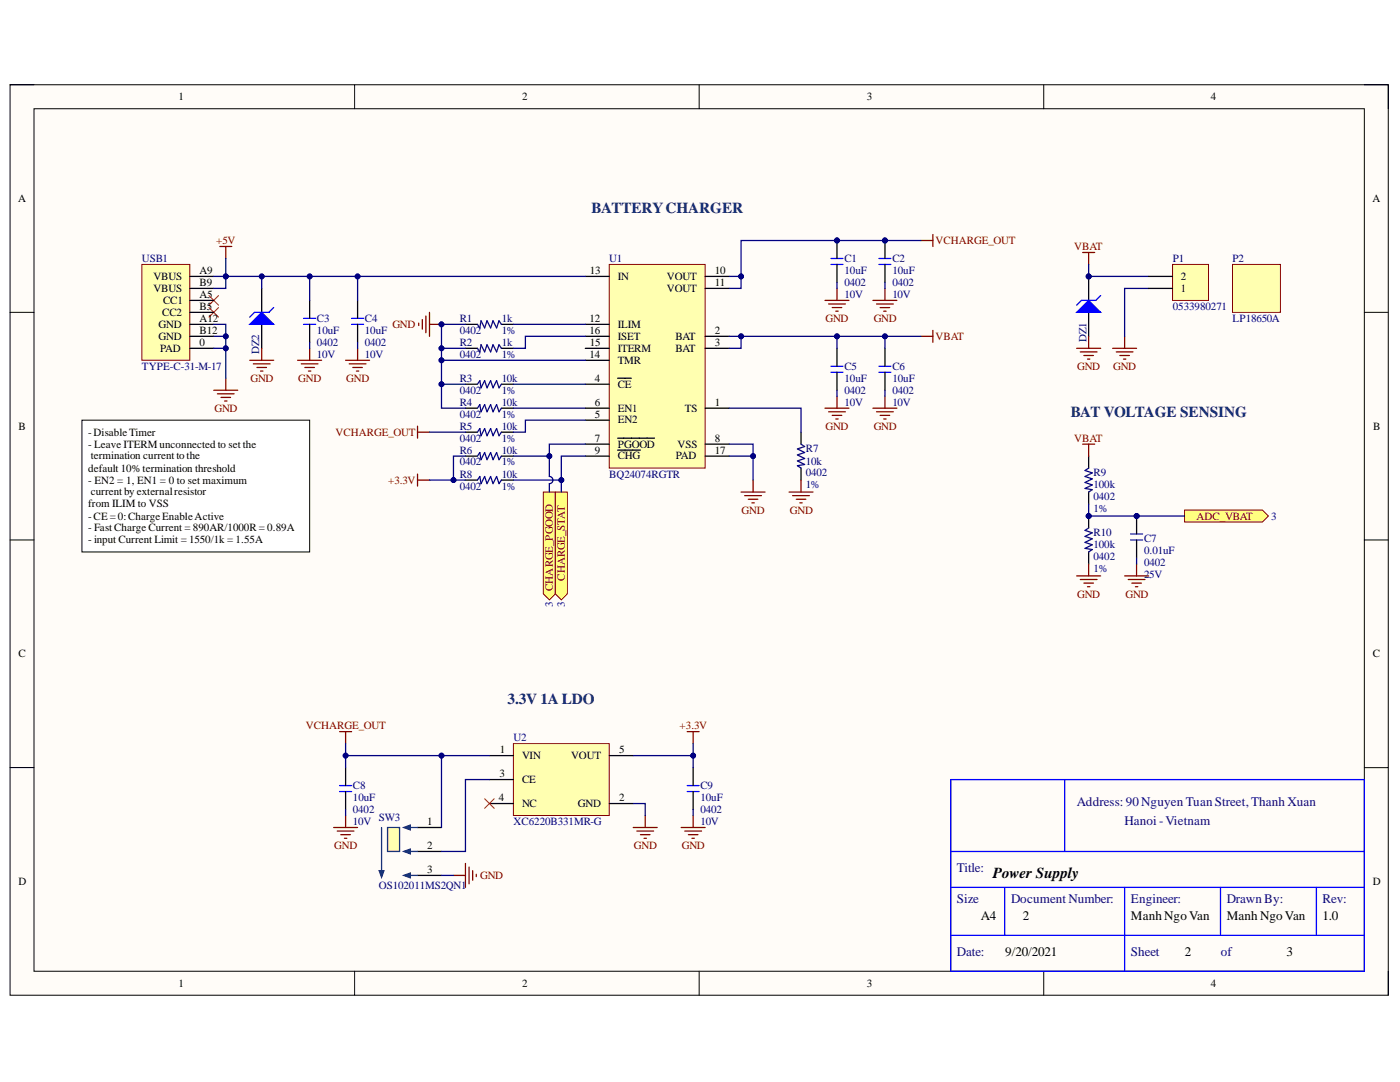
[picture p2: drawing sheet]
<svg xmlns="http://www.w3.org/2000/svg" width="279mm" height="216mm" viewBox="0 0 279 216" stroke-linecap="round" stroke-linejoin="round" font-family="sans-serif">
<defs><g id="words">
<g font-size="3" fill="#073763">
<text x="118" y="42.5">BATTERYCHARGER</text>
<text x="213.7" y="83.2">BAT VOLTAGE SENSING</text>
<text x="101.3" y="140.5">3.3V 1A LDO</text>
</g>
<text font-size="3" x="198.1" y="175.2">Power Supply</text>
<g font-size="2.6" fill="#11037f">
<text x="214.9" y="160.9">Address:90 Nguyen Tuan Street,Thanh Xuan</text>
<text x="224.4" y="164.5">Hanoi -Vietnam</text>
<text x="190.9" y="174.1">Title:</text>
<text x="190.9" y="180.1">Size</text>
<text x="201.8" y="180.1">Document Number:</text>
<text x="225.7" y="180.1">Engineer:</text>
<text x="244.8" y="180.1">Drawn By:</text>
<text x="263.9" y="180.1">Rev:</text>
<text x="190.9" y="190.8">Date:</text>
<text x="225.7" y="190.8">Sheet</text>
<text x="243.6" y="190.8">of</text>
</g>
<g font-size="2.6">
<text x="195.8" y="183.6">A4</text>
<text x="204.1" y="183.6">2</text>
<text x="225.7" y="183.6">Manh Ngo Van</text>
<text x="244.8" y="183.6">Manh Ngo Van</text>
<text x="263.9" y="183.6">1.0</text>
<text x="200.6" y="190.8">9/20/2021</text>
<text x="236.4" y="190.8">2</text>
<text x="256.7" y="190.8">3</text>
</g>
<g font-size="2.2">
<text x="35.6" y="20">1</text>
<text x="104.2" y="20">2</text>
<text x="173" y="20">3</text>
<text x="241.7" y="20">4</text>
<text x="3.6" y="40.3">A</text>
<text x="273.9" y="40.3">A</text>
<text x="30.6" y="55.9">VBUS</text>
<text x="30.6" y="58.2">VBUS</text>
<text x="39.8" y="54.7">A9</text>
<text x="39.8" y="57">B9</text>
<text x="39.8" y="59.4">A5</text>
<text x="117.7" y="54.7">13</text>
<text x="123.3" y="55.9">IN</text>
<text x="133.1" y="55.9">VOUT</text>
<text x="133.1" y="58.2">VOUT</text>
<text x="142.7" y="54.7">10</text>
<text x="142.7" y="57">11</text>
<text x="235.7" y="58.2">1</text>
<text x="235.7" y="55.9">2</text>
<text x="31.6" y="65.4">GND</text>
<text x="32.4" y="63">CC2</text>
<text x="32.6" y="60.7">CC1</text>
<text x="39.8" y="61.9">B5</text>
<text x="39.8" y="64.2">A12</text>
<text x="117.6" y="64.2">12</text>
<text x="123.3" y="65.4">ILIM</text>
<text x="31.6" y="67.8">GND</text>
<text x="32" y="70.2">PAD</text>
<text x="39.8" y="66.6">B12</text>
<text x="39.8" y="69">0</text>
<text x="117.6" y="66.6">16</text>
<text x="117.6" y="71.4">14</text>
<text x="117.7" y="69">15</text>
<text x="123.3" y="67.8">ISET</text>
<text x="123.3" y="70.2">ITERM</text>
<text x="134.8" y="67.8">BAT</text>
<text x="134.8" y="70.2">BAT</text>
<text x="142.7" y="66.6">2</text>
<text x="142.7" y="69">3</text>
<text x="118.7" y="76.1">4</text>
<text x="123.3" y="72.6">TMR</text>
<text x="123.3" y="77.4">CE</text>
<text x="118.7" y="81">6</text>
<text x="118.7" y="83.3">5</text>
<text x="123.3" y="82.1">EN1</text>
<text x="136.7" y="82.1">TS</text>
<text x="142.7" y="81">1</text>
<text x="3.7" y="85.8">B</text>
<text x="17.6" y="87">-DisableTimer</text>
<text x="17.6" y="89.3">- Leave ITERM unconnected to set the</text>
<text x="118.7" y="88.1">7</text>
<text x="123.3" y="84.5">EN2</text>
<text x="123.3" y="89.3">PGOOD</text>
<text x="135.2" y="89.3">VSS</text>
<text x="142.7" y="88.1">8</text>
<text x="274.1" y="85.8">B</text>
<text x="17.6" y="94.1">default 10%termination threshold</text>
<text x="18.1" y="91.7">termination current to the</text>
<text x="118.7" y="90.5">9</text>
<text x="123.3" y="91.7">CHG</text>
<text x="134.9" y="91.7">PAD</text>
<text x="142.7" y="90.5">17</text>
<text x="17.6" y="96.5">- EN2 = 1, EN1 = 0 to set maximum</text>
<text x="17.6" y="101.2">from ILIM to VSS</text>
<text x="18.1" y="98.9">current by externalresistor</text>
<text x="17.6" y="103.7">-CE=0:ChargeEnableActive</text>
<text x="17.6" y="106.1">- Fast Charge Current = 890AR/1000R = 0.89A</text>
<text x="17.6" y="108.4">- input Current Limit = 1550/1k = 1.55A</text>
<text x="3.7" y="131.2">C</text>
<text x="274" y="131.2">C</text>
<text x="99.7" y="155.1">3</text>
<text x="99.8" y="150.3">1</text>
<text x="104.2" y="151.4">VIN</text>
<text x="114" y="151.4">VOUT</text>
<text x="123.5" y="150.3">5</text>
<text x="99.5" y="159.8">4</text>
<text x="104.2" y="156.3">CE</text>
<text x="104.2" y="161">NC</text>
<text x="115.3" y="161">GND</text>
<text x="123.5" y="159.8">2</text>
<text x="85.2" y="164.6">1</text>
<text x="85.2" y="169.4">2</text>
<text x="3.7" y="176.5">D</text>
<text x="85.2" y="174.2">3</text>
<text x="274" y="176.5">D</text>
<text x="35.6" y="196.9">1</text>
<text x="104.2" y="196.9">2</text>
<text x="173" y="196.9">3</text>
<text x="241.7" y="196.9">4</text>
</g>
<g font-size="2.2" fill="#000080">
<text x="28.3" y="52.3">USB1</text>
<text x="121.6" y="52.3">U1</text>
<text x="168.5" y="52.3">C1</text>
<text x="178.1" y="52.3">C2</text>
<text x="234.1" y="52.3">P1</text>
<text x="246" y="52.3">P2</text>
<text x="168.5" y="57">0402</text>
<text x="168.5" y="59.4">10V</text>
<text x="168.5" y="54.7">10uF</text>
<text x="178.1" y="57">0402</text>
<text x="178.1" y="59.4">10V</text>
<text x="178.1" y="54.7">10uF</text>
<text x="63.3" y="64.2">C3</text>
<text x="72.8" y="64.2">C4</text>
<text x="91.8" y="64.2">R1</text>
<text x="100.1" y="64.2">1k</text>
<text x="234.1" y="61.9">0533980271</text>
<text x="246" y="64.2">LP18650A</text>
<text x="51.8" y="70.7" transform="rotate(-90 51.8 70.7)">DZ2</text>
<text x="63.3" y="69">0402</text>
<text x="63.3" y="71.4">10V</text>
<text x="63.3" y="66.6">10uF</text>
<text x="72.8" y="69">0402</text>
<text x="72.8" y="71.4">10V</text>
<text x="72.8" y="66.6">10uF</text>
<text x="91.8" y="66.6">0402</text>
<text x="91.8" y="71.4">0402</text>
<text x="91.8" y="69">R2</text>
<text x="100.1" y="66.6">1%</text>
<text x="100.1" y="71.4">1%</text>
<text x="100.1" y="69">1k</text>
<text x="216.8" y="68.3" transform="rotate(-90 216.8 68.3)">DZ1</text>
<text x="28.3" y="73.8">TYPE-C-31-M-17</text>
<text x="91.8" y="76.1">R3</text>
<text x="100.1" y="76.1">10k</text>
<text x="168.5" y="73.8">C5</text>
<text x="168.5" y="76.1">10uF</text>
<text x="178.1" y="73.8">C6</text>
<text x="178.1" y="76.1">10uF</text>
<text x="91.8" y="78.6">0402</text>
<text x="91.8" y="83.3">0402</text>
<text x="91.8" y="81">R4</text>
<text x="100.1" y="78.6">1%</text>
<text x="100.1" y="83.3">1%</text>
<text x="100.1" y="81">10k</text>
<text x="168.5" y="78.6">0402</text>
<text x="168.5" y="81">10V</text>
<text x="178.1" y="78.6">0402</text>
<text x="178.1" y="81">10V</text>
<text x="91.8" y="88.1">0402</text>
<text x="91.8" y="85.8">R5</text>
<text x="100.1" y="88.1">1%</text>
<text x="100.1" y="85.8">10k</text>
<text x="91.8" y="92.9">0402</text>
<text x="91.8" y="90.5">R6</text>
<text x="91.8" y="95.3">R8</text>
<text x="100.1" y="92.9">1%</text>
<text x="100.1" y="90.5">10k</text>
<text x="100.1" y="95.3">10k</text>
<text x="121.6" y="95.3">BQ24074RGTR</text>
<text x="160.8" y="95.1">0402</text>
<text x="160.8" y="90.2">R7</text>
<text x="160.8" y="92.7">10k</text>
<text x="218.3" y="95.1">R9</text>
<text x="91.8" y="97.7">0402</text>
<text x="100.1" y="97.7">1%</text>
<text x="160.8" y="97.4">1%</text>
<text x="218.3" y="99.8">0402</text>
<text x="218.3" y="97.4">100k</text>
<text x="218.3" y="102.3">1%</text>
<text x="218.3" y="107">R10</text>
<text x="253.7" y="103.7">3</text>
<text x="218.3" y="111.8">0402</text>
<text x="218.3" y="109.4">100k</text>
<text x="228.3" y="113">0402</text>
<text x="228.3" y="108.2">C7</text>
<text x="228.3" y="110.6">0.01uF</text>
<text x="218.3" y="114.2">1%</text>
<text x="228.3" y="115.3">25V</text>
<text x="110.4" y="121.1" transform="rotate(-90 110.4 121.1)">3</text>
<text x="112.7" y="121.1" transform="rotate(-90 112.7 121.1)">3</text>
<text x="102.5" y="147.9">U2</text>
<text x="70.4" y="157.4">C8</text>
<text x="70.4" y="159.8">10uF</text>
<text x="139.8" y="157.4">C9</text>
<text x="139.8" y="159.8">10uF</text>
<text x="70.4" y="162.3">0402</text>
<text x="70.4" y="164.6">10V</text>
<text x="75.6" y="163.9">SW3</text>
<text x="102.5" y="164.6">XC6220B331MR-G</text>
<text x="139.8" y="162.3">0402</text>
<text x="139.8" y="164.6">10V</text>
<text x="75.6" y="177.3">OS102011MS2QN1</text>
</g>
<g font-size="2.2" fill="#800000">
<text x="43.1" y="48.7">+5V</text>
<text x="186.7" y="48.7">VCHARGE_OUT</text>
<text x="214.4" y="49.9">VBAT</text>
<text x="78.3" y="65.4">GND</text>
<text x="164.7" y="64.2">GND</text>
<text x="174.4" y="64.2">GND</text>
<text x="186.7" y="67.8">VBAT</text>
<text x="50" y="76.1">GND</text>
<text x="59.5" y="76.1">GND</text>
<text x="69.1" y="76.1">GND</text>
<text x="215" y="73.8">GND</text>
<text x="222.1" y="73.8">GND</text>
<text x="42.8" y="82.1">GND</text>
<text x="67" y="87">VCHARGE_OUT</text>
<text x="164.7" y="85.8">GND</text>
<text x="174.4" y="85.8">GND</text>
<text x="214.4" y="88.1">VBAT</text>
<text x="77.5" y="96.5">+3.3V</text>
<text x="148" y="102.5">GND</text>
<text x="157.6" y="102.5">GND</text>
<text x="238.8" y="103.7">ADC_VBAT</text>
<text x="110.4" y="117.9" transform="rotate(-90 110.4 117.9)">CHARGE_PGOOD</text>
<text x="112.7" y="115.9" transform="rotate(-90 112.7 115.9)">CHARGE_STAT</text>
<text x="215" y="119.2">GND</text>
<text x="224.6" y="119.2">GND</text>
<text x="61.1" y="145.5">VCHARGE_OUT</text>
<text x="135.6" y="145.5">+3.3V</text>
<text x="66.7" y="169.4">GND</text>
<text x="126.5" y="169.4">GND</text>
<text x="136.1" y="169.4">GND</text>
<text x="95.8" y="175.4">GND</text>
</g>
</g></defs>
<path d="M2 16.9h275.1v181.7h-275.1z" fill-rule="evenodd" fill="#fffcf8"/>
<path d="M2 16.9h275.1v181.7h-275.1z" fill="none" stroke="#000" stroke-width=".2"/>
<path d="M6.8 21.7h265.5v172.1h-265.5z" fill-rule="evenodd" fill="#fffcf8"/>
<g fill="none" stroke="#000" stroke-width=".2">
<path d="M2 16.9h4.8M70.8 16.9v4.8M139.5 16.9v4.8M208.3 16.9v4.8M272.3 16.9h4.8v4.8M6.8 21.7h265.5v172.1h-265.5zM2 62.3h4.8M272.3 62.3h4.8M2 107.7h4.8M272.3 107.7h4.8M2 153.2h4.8M272.3 153.2h4.8"/>
<path d="M70.8 193.8v4.8M139.5 193.8v4.8M208.3 193.8v4.8M277.1 193.8v4.8"/>
</g>
<path d="M189.8 155.6h82.5v38.2h-82.5zM212.5 155.6v14.3M189.8 169.9h82.5M189.8 177.1h82.5M200.5 177.1v9.5M224.4 177.1v16.7M243.6 177.1v9.5M262.7 177.1v9.5M189.8 186.6h82.5" fill="none" stroke="#00f" stroke-width=".25"/>
<path d="M121.6 52.8h19.1v40.6h-19.1z" fill-rule="evenodd" fill="#ffffb0"/>
<path d="M121.6 52.8h19.1v40.6h-19.1z" fill="none" stroke="#800000" stroke-width=".2"/>
<g fill="none" stroke="#000" stroke-width=".25">
<path d="M52.2 57.5v4.8M116.8 55.2h4.8M140.7 55.2h4.8M140.7 57.5h4.8M52.2 64.7v4.8M116.8 64.7h4.8M116.8 67.1h4.8M116.8 69.5h4.8M116.8 71.9h4.8M116.8 76.7h4.8M123.3 75.5h2.7M140.7 67.1h4.8"/>
<path d="M140.7 69.5h4.8M116.8 81.4h4.8M116.8 83.8h4.8M116.8 88.6h4.8M116.8 91h4.8M123.3 87.4h7.3M123.3 89.8h4.5M140.7 81.4h4.8M140.7 88.6h4.8M140.7 91h4.8"/>
</g>
<path d="M52.2 62.3l2.4 2.4h-4.8z" fill="#00f"/>
<path d="M52.2 62.3l2.4 2.4h-4.8zM54.6 61.4l-.9 .9h-2.9l-1 1" fill="none" stroke="#00f" stroke-width=".25"/>
<path d="M43.9 49.2h2.4M45.1 49.2v2.4M42.7 77.9h4.7M43.4 78.6h3.3M44.1 79.3h1.9M45.1 75.5v2.4M49.8 71.9h4.8M50.6 72.6h3.3M51.3 73.3h1.9M52 74h.5M52.2 69.5v2.4M44.8 80h.5" fill="none" stroke="#800000" stroke-width=".25"/>
<path d="M41.7 59l1.9 1.9M43.6 59l-1.9 1.9M41.7 61.4l1.9 1.9M43.6 61.4l-1.9 1.9" fill="none" stroke="#f00" stroke-width=".2"/>
<path d="M28.3 52.8h9.6v19.1h-9.6z" fill-rule="evenodd" fill="#ffffb0"/>
<path d="M28.3 52.8h9.6v19.1h-9.6z" fill="none" stroke="#980000" stroke-width=".2"/>
<g fill="none" stroke="#000" stroke-width=".25">
<path d="M37.9 55.2h4.8M37.9 57.5h4.8M37.9 59.9h4.8M61.8 59.9v3.6M37.9 62.3h4.8M37.9 64.7h4.8M37.9 67.1h4.8M37.9 69.5h4.8M61.8 64.7v3.6M92.9 64.7h2.4M92.9 76.7h2.4M100.1 64.7h2.4"/>
<path d="M100.1 76.7h2.4M92.9 81.4h2.4M92.9 86.2h2.4M92.9 91h2.4M92.9 95.8h2.4M100.1 81.4h2.4M100.1 86.2h2.4M100.1 91h2.4M100.1 95.8h2.4"/>
</g>
<path d="M60.6 64.7h2.4M60.6 63.5h2.4" fill="none" stroke="#00f" stroke-width=".25"/>
<path d="M59.4 71.9h4.8M60.1 72.6h3.4M60.8 73.3h2M61.6 74h.4M61.8 69.5v2.4" fill="none" stroke="#800000" stroke-width=".25"/>
<path d="M95.3 64.7l.5 .7 .2-1.4 .7 1.4 .5-1.4 .7 1.4 .5-1.4 .7 1.4 .5-1.4 .5 .7M95.3 76.7l.5-.7 .2 1.4 .7-1.4 .5 1.4 .7-1.4 .5 1.4 .7-1.4 .5 1.4 .5-.7M95.3 81.4l.5-.7 .2 1.5 .7-1.5 .5 1.5 .7-1.5 .5 1.5 .7-1.5 .5 1.5 .5-.8M95.3 86.2l.5-.7 .2 1.4 .7-1.4 .5 1.4 .7-1.4 .5 1.4 .7-1.4 .5 1.4 .5-.7M95.3 91l.5-.7 .2 1.4 .7-1.4 .5 1.4 .7-1.4 .5 1.4 .7-1.4 .5 1.4 .5-.7M95.3 95.8l.5-.7 .2 1.4 .7-1.4 .5 1.4 .7-1.4 .5 1.4 .7-1.4 .5 1.4 .5-.7" fill="none" stroke="#11037f" stroke-width=".25"/>
<path d="M16.4 83.8h45.4v26.3h-45.4z" fill-rule="evenodd" fill="#fff"/>
<path d="M16.4 83.8h45.4v26.3h-45.4z" fill="none" stroke="#000" stroke-width=".2"/>
<path d="M71.4 59.9v3.6M71.4 64.7v3.6M92.9 69.5h2.4M100.1 69.5h2.4" fill="none" stroke="#000" stroke-width=".25"/>
<path d="M95.3 69.5l.5 .7 .2-1.4 .7 1.4 .5-1.4 .7 1.4 .5-1.4 .7 1.4 .5-1.4 .5 .7" fill="none" stroke="#11037f" stroke-width=".25"/>
<path d="M70.2 64.7h2.4M70.2 63.5h2.4" fill="none" stroke="#00f" stroke-width=".25"/>
<path d="M69 71.9h4.8M69.7 72.6h3.3M70.4 73.3h1.9M71.1 74h.5M71.4 69.5v2.4M83.6 64.5v.5M84.3 63.8v1.9M85 63v3.4M85.7 62.3v4.8M85.7 64.7h2.4" fill="none" stroke="#800000" stroke-width=".25"/>
<circle cx="88.1" cy="64.7" r=".48" fill="#000080"/>
<circle cx="88.1" cy="64.7" r=".48" fill="none" stroke="#000080" stroke-width=".2"/>
<path d="M83.3 85v2.4M83.3 94.6v2.4M83.3 86.2h2.4M83.3 95.8h2.4" fill="none" stroke="#800000" stroke-width=".25"/>
<path d="M108.4 98.2h2.4v20.3l-1.2 1.2-1.2-1.2z" fill-rule="evenodd" fill="#ffff80"/>
<path d="M108.4 98.2h2.4v20.3l-1.2 1.2-1.2-1.2z" fill="none" stroke="#800000" stroke-width=".2"/>
<path d="M110.8 98.2h2.4v20.3l-1.2 1.2-1.2-1.2z" fill-rule="evenodd" fill="#ffff80"/>
<path d="M110.8 98.2h2.4v20.3l-1.2 1.2-1.2-1.2z" fill="none" stroke="#800000" stroke-width=".2"/>
<g fill="none" stroke="#800000" stroke-width=".25">
<path d="M167 79.1v2.3M176.6 79.1v2.3M147.9 98.2h4.8M148.6 98.9h3.4M149.3 99.6h2M150.3 95.8v2.4M157.5 98.2h4.8M158.2 98.9h3.3M158.9 99.6h1.9M159.9 95.8v2.4M164.6 81.4h4.8M165.4 82.2h3.3"/>
<path d="M166.1 82.9h1.9M166.8 83.6h.5M174.2 81.4h4.8M174.9 82.2h3.4M175.6 82.9h2M176.4 83.6h.4M150.1 100.3h.4M159.6 100.3h.5"/>
</g>
<path d="M167 69.5v3.6M167 74.3v3.6M176.6 69.5v3.6M176.6 74.3v3.6M159.9 86.2v2.4M159.9 93.4v2.4" fill="none" stroke="#000" stroke-width=".25"/>
<path d="M159.9 88.6l.7 .5-1.5 .5 1.5 .7-1.5 .5 1.5 .7-1.5 .5 1.5 .7-1.5 .2 .8 .5" fill="none" stroke="#11037f" stroke-width=".25"/>
<path d="M165.8 74.3h2.4M165.8 73.1h2.4M175.4 74.3h2.4M175.4 73.1h2.4" fill="none" stroke="#00f" stroke-width=".25"/>
<circle cx="167" cy="48" r=".48" fill="#000080"/>
<circle cx="167" cy="48" r=".48" fill="none" stroke="#000080" stroke-width=".2"/>
<path d="M165.8 52.8h2.4M165.8 51.6h2.4" fill="none" stroke="#00f" stroke-width=".25"/>
<path d="M167 48v3.6M167 52.8v3.6" fill="none" stroke="#000" stroke-width=".25"/>
<circle cx="167" cy="48" r=".48" fill="#000080"/>
<circle cx="167" cy="48" r=".48" fill="none" stroke="#000080" stroke-width=".2"/>
<path d="M164.6 59.9h4.8M167 57.5v2.4M165.4 60.7h3.3M166.1 61.4h1.9M166.8 62.1h.5" fill="none" stroke="#800000" stroke-width=".25"/>
<circle cx="176.6" cy="48" r=".48" fill="#000080"/>
<circle cx="176.6" cy="48" r=".48" fill="none" stroke="#000080" stroke-width=".2"/>
<path d="M175.4 52.8h2.4M175.4 51.6h2.4" fill="none" stroke="#00f" stroke-width=".25"/>
<path d="M176.6 48v3.6M176.6 52.8v3.6" fill="none" stroke="#000" stroke-width=".25"/>
<circle cx="176.6" cy="48" r=".48" fill="#000080"/>
<circle cx="176.6" cy="48" r=".48" fill="none" stroke="#000080" stroke-width=".2"/>
<path d="M174.2 59.9h4.8M176.6 57.6v2.3M183.8 48h2.4M186.2 46.8v2.4M174.9 60.7h3.4M175.6 61.4h2M176.4 62.1h.4M183.8 67.1h2.4M186.2 65.9v2.4" fill="none" stroke="#800000" stroke-width=".25"/>
<path d="M246 52.8h9.5v9.5h-9.5z" fill-rule="evenodd" fill="#ffffb0"/>
<path d="M246 52.8h9.5v9.5h-9.5z" fill="none" stroke="#800000" stroke-width=".2"/>
<path d="M216.1 50.4h2.4M217.3 50.4v2.4M222.1 69.5h4.7M222.8 70.2h3.3M223.5 70.9h1.9M224.2 71.7h.5M224.4 67.1v2.4" fill="none" stroke="#800000" stroke-width=".25"/>
<path d="M102.5 148.4h19.1v14.3h-19.1z" fill-rule="evenodd" fill="#ffffb0"/>
<path d="M102.5 148.4h19.1v14.3h-19.1z" fill="none" stroke="#980000" stroke-width=".2"/>
<path d="M217.3 91v2.4M217.3 98.2v2.4M69 153.2v3.6M69 157.9v3.6M97.7 155.6h4.8M97.7 150.8h4.8M121.6 150.8h4.8M138.3 153.2v3.6M138.3 157.9v3.6M97.7 160.3h4.8M121.6 160.3h4.8" fill="none" stroke="#000" stroke-width=".25"/>
<path d="M67.8 157.9h2.4M67.8 156.8h2.4M137.1 157.9h2.4M137.1 156.8h2.4" fill="none" stroke="#00f" stroke-width=".25"/>
<g fill="none" stroke="#800000" stroke-width=".25">
<path d="M67.8 146h2.4M69 146v2.4M137.1 146h2.4M138.3 146v2.4M66.6 165.1h4.8M67.3 165.8h3.3M68 166.5h1.9M68.7 167.3h.5M69 162.7v2.4M126.4 165.1h4.8M127.1 165.8h3.3M127.8 166.5h1.9"/>
<path d="M128.5 167.3h.5M128.8 162.7v2.4M135.9 165.1h4.8M136.7 165.8h3.3M137.4 166.5h1.9M138.1 167.3h.5M138.3 162.7v2.4"/>
</g>
<path d="M217.3 93.4l-.8 .5 1.5 .5-1.5 .7 1.5 .5-1.5 .7 1.5 .5-1.5 .7 1.5 .2-.7 .5" fill="none" stroke="#11037f" stroke-width=".25"/>
<circle cx="217.3" cy="103" r=".48" fill="#000080"/>
<circle cx="217.3" cy="103" r=".48" fill="none" stroke="#000080" stroke-width=".2"/>
<path d="M217.3 103v2.4M217.3 110.1v2.4" fill="none" stroke="#000" stroke-width=".25"/>
<circle cx="217.3" cy="103" r=".48" fill="#000080"/>
<circle cx="217.3" cy="103" r=".48" fill="none" stroke="#000080" stroke-width=".2"/>
<path d="M217.3 105.4l-.8 .4 1.5 .5-1.5 .7 1.5 .5-1.5 .7 1.5 .5-1.5 .7 1.5 .3-.7 .4" fill="none" stroke="#11037f" stroke-width=".25"/>
<path d="M216.1 88.6h2.4M217.3 88.6v2.4M214.9 114.9h4.8M215.6 115.6h3.3M216.3 116.4h1.9M217 117.1h.5M217.3 112.5v2.4M224.4 114.9h4.8M225.2 115.6h3.3M225.9 116.4h1.9M226.6 117.1h.5M226.8 112.5v2.4" fill="none" stroke="#800000" stroke-width=".25"/>
<circle cx="226.8" cy="103" r=".48" fill="#000080"/>
<circle cx="226.8" cy="103" r=".48" fill="none" stroke="#000080" stroke-width=".2"/>
<path d="M225.6 107.7h2.4M225.6 106.5h2.4" fill="none" stroke="#00f" stroke-width=".25"/>
<path d="M226.8 103v3.5M226.8 107.7v3.6" fill="none" stroke="#000" stroke-width=".25"/>
<circle cx="226.8" cy="103" r=".48" fill="#000080"/>
<circle cx="226.8" cy="103" r=".48" fill="none" stroke="#000080" stroke-width=".2"/>
<path d="M236.4 101.8h15.5l1.2 1.2-1.2 1.2h-15.5z" fill-rule="evenodd" fill="#ffff80"/>
<path d="M236.4 101.8h15.5l1.2 1.2-1.2 1.2h-15.5z" fill="none" stroke="#800000" stroke-width=".2"/>
<circle cx="217.3" cy="55.2" r=".48" fill="#000080"/>
<circle cx="217.3" cy="55.2" r=".48" fill="none" stroke="#000080" stroke-width=".2"/>
<path d="M217.3 55.2v4.7M217.3 62.3v4.8" fill="none" stroke="#000" stroke-width=".25"/>
<circle cx="217.3" cy="55.2" r=".48" fill="#000080"/>
<circle cx="217.3" cy="55.2" r=".48" fill="none" stroke="#000080" stroke-width=".2"/>
<path d="M214.9 62.3l2.4-2.4 2.4 2.4z" fill="#00f"/>
<path d="M219.7 59l-1 .9h-2.9l-.9 1M214.9 62.3l2.4-2.4 2.4 2.4z" fill="none" stroke="#00f" stroke-width=".25"/>
<path d="M214.9 69.5h4.8M215.6 70.2h3.3M216.3 70.9h1.9M217 71.7h.5M217.3 67.1v2.4" fill="none" stroke="#800000" stroke-width=".25"/>
<path d="M96.7 159.4l1.9 1.9M98.6 159.4l-1.9 1.9" fill="none" stroke="#f00" stroke-width=".2"/>
<path d="M83.3 165.1h4.8M83.3 169.9h4.8M83.3 174.7h4.8" fill="none" stroke="#000" stroke-width=".25"/>
<path d="M77.3 165.1h2.4v4.8h-2.4z" fill-rule="evenodd" fill="#ffffb0"/>
<path d="M77.3 165.1h2.4v4.8h-2.4zM80.9 165.1h2.4" fill="none" stroke="#073763" stroke-width=".25"/>
<path d="M80.6 165.1l1.3-.5v1z" fill="#073763"/>
<path d="M80.6 165.1l1.3-.5v1zM80.9 169.9h2.4" fill="none" stroke="#073763" stroke-width=".25"/>
<path d="M80.6 169.9l1.3-.5v1z" fill="#073763"/>
<path d="M80.6 169.9l1.3-.5v1zM80.9 174.7h2.4" fill="none" stroke="#073763" stroke-width=".25"/>
<path d="M80.6 174.7l1.3-.5v1z" fill="#073763"/>
<path d="M76.1 165.1v9.6M80.6 174.7l1.3-.5v1z" fill="none" stroke="#073763" stroke-width=".25"/>
<path d="M75.7 173.7h.9l-.5 1.3z" fill="#073763"/>
<path d="M75.7 173.7h.9l-.5 1.3z" fill="none" stroke="#073763" stroke-width=".25"/>
<path d="M90.5 174.7h2.4M92.9 172.3v4.8M93.6 173v3.4M94.3 173.7v1.9M95 174.4v.5" fill="none" stroke="#800000" stroke-width=".25"/>
<path d="M52.2 55.2v2.3" fill="none" stroke="#000080" stroke-width=".25"/>
<circle cx="52.2" cy="55.2" r=".48" fill="#000080"/>
<circle cx="52.2" cy="55.2" r=".48" fill="none" stroke="#000080" stroke-width=".2"/>
<path d="M42.7 69.5h2.4" fill="none" stroke="#000080" stroke-width=".25"/>
<circle cx="45.1" cy="69.5" r=".48" fill="#000080"/>
<circle cx="45.1" cy="69.5" r=".48" fill="none" stroke="#000080" stroke-width=".2"/>
<path d="M42.7 67.1h2.4" fill="none" stroke="#000080" stroke-width=".25"/>
<circle cx="45.1" cy="67.1" r=".48" fill="#000080"/>
<circle cx="45.1" cy="67.1" r=".48" fill="none" stroke="#000080" stroke-width=".2"/>
<path d="M45.1 55.2v2.3h-2.4" fill="none" stroke="#000080" stroke-width=".25"/>
<circle cx="45.1" cy="55.2" r=".48" fill="#000080"/>
<circle cx="45.1" cy="55.2" r=".48" fill="none" stroke="#000080" stroke-width=".2"/>
<path d="M42.7 55.2h2.4" fill="none" stroke="#000080" stroke-width=".25"/>
<circle cx="45.1" cy="55.2" r=".48" fill="#000080"/>
<circle cx="45.1" cy="55.2" r=".48" fill="none" stroke="#000080" stroke-width=".2"/>
<path d="M61.8 55.2v4.7M61.8 68.3v1.2" fill="none" stroke="#000080" stroke-width=".25"/>
<circle cx="61.8" cy="55.2" r=".48" fill="#000080"/>
<circle cx="61.8" cy="55.2" r=".48" fill="none" stroke="#000080" stroke-width=".2"/>
<path d="M71.4 55.2v4.7M71.4 68.3v1.2" fill="none" stroke="#000080" stroke-width=".25"/>
<circle cx="71.4" cy="55.2" r=".48" fill="#000080"/>
<circle cx="71.4" cy="55.2" r=".48" fill="none" stroke="#000080" stroke-width=".2"/>
<path d="M92.9 64.7h-4.8v4.8h4.8" fill="none" stroke="#000080" stroke-width=".25"/>
<circle cx="88.1" cy="69.5" r=".48" fill="#000080"/>
<circle cx="88.1" cy="69.5" r=".48" fill="none" stroke="#000080" stroke-width=".2"/>
<circle cx="88.1" cy="64.7" r=".48" fill="#000080"/>
<circle cx="88.1" cy="64.7" r=".48" fill="none" stroke="#000080" stroke-width=".2"/>
<path d="M88.1 69.5v2.4h28.7M102.5 64.7h14.3M116.8 67.1h-11.9v2.4h-2.4" fill="none" stroke="#000080" stroke-width=".25"/>
<circle cx="88.1" cy="71.9" r=".48" fill="#000080"/>
<circle cx="88.1" cy="71.9" r=".48" fill="none" stroke="#000080" stroke-width=".2"/>
<circle cx="88.1" cy="69.5" r=".48" fill="#000080"/>
<circle cx="88.1" cy="69.5" r=".48" fill="none" stroke="#000080" stroke-width=".2"/>
<path d="M88.1 71.9v4.8h4.8M102.5 76.7h14.3" fill="none" stroke="#000080" stroke-width=".25"/>
<circle cx="88.1" cy="76.7" r=".48" fill="#000080"/>
<circle cx="88.1" cy="76.7" r=".48" fill="none" stroke="#000080" stroke-width=".2"/>
<circle cx="88.1" cy="71.9" r=".48" fill="#000080"/>
<circle cx="88.1" cy="71.9" r=".48" fill="none" stroke="#000080" stroke-width=".2"/>
<path d="M88.1 76.7v4.7h4.8M102.5 81.4h14.3" fill="none" stroke="#000080" stroke-width=".25"/>
<circle cx="88.1" cy="76.7" r=".48" fill="#000080"/>
<circle cx="88.1" cy="76.7" r=".48" fill="none" stroke="#000080" stroke-width=".2"/>
<path d="M85.7 86.2h7.2M116.8 83.8h-11.9v2.4h-2.4M116.8 88.6h-7.2v2.4h-7.1" fill="none" stroke="#000080" stroke-width=".25"/>
<circle cx="109.6" cy="91" r=".48" fill="#000080"/>
<circle cx="109.6" cy="91" r=".48" fill="none" stroke="#000080" stroke-width=".2"/>
<path d="M116.8 91h-4.8v4.8h-9.5" fill="none" stroke="#000080" stroke-width=".25"/>
<circle cx="112" cy="95.8" r=".48" fill="#000080"/>
<circle cx="112" cy="95.8" r=".48" fill="none" stroke="#000080" stroke-width=".2"/>
<path d="M92.9 91h-2.4v4.8" fill="none" stroke="#000080" stroke-width=".25"/>
<circle cx="90.5" cy="95.8" r=".48" fill="#000080"/>
<circle cx="90.5" cy="95.8" r=".48" fill="none" stroke="#000080" stroke-width=".2"/>
<path d="M112 95.8v2.4" fill="none" stroke="#000080" stroke-width=".25"/>
<circle cx="112" cy="95.8" r=".48" fill="#000080"/>
<circle cx="112" cy="95.8" r=".48" fill="none" stroke="#000080" stroke-width=".2"/>
<path d="M109.6 91v4.1a.72 .72 0 0 1 .7 .7 .72 .72 0 0 1-.7 .7v1.7" fill="none" stroke="#000080" stroke-width=".25"/>
<circle cx="109.6" cy="91" r=".48" fill="#000080"/>
<circle cx="109.6" cy="91" r=".48" fill="none" stroke="#000080" stroke-width=".2"/>
<path d="M145.5 91h4.8" fill="none" stroke="#000080" stroke-width=".25"/>
<circle cx="150.3" cy="91" r=".48" fill="#000080"/>
<circle cx="150.3" cy="91" r=".48" fill="none" stroke="#000080" stroke-width=".2"/>
<path d="M167 56.4v1.1M176.6 56.4v1.2M147.9 67.1v2.4h-2.4M167 77.9v1.2M176.6 77.9v1.2M145.5 81.4h14.4v4.8" fill="none" stroke="#000080" stroke-width=".25"/>
<circle cx="147.9" cy="67.1" r=".48" fill="#000080"/>
<circle cx="147.9" cy="67.1" r=".48" fill="none" stroke="#000080" stroke-width=".2"/>
<path d="M167 67.1v2.4" fill="none" stroke="#000080" stroke-width=".25"/>
<circle cx="167" cy="67.1" r=".48" fill="#000080"/>
<circle cx="167" cy="67.1" r=".48" fill="none" stroke="#000080" stroke-width=".2"/>
<path d="M176.6 67.1v2.4" fill="none" stroke="#000080" stroke-width=".25"/>
<circle cx="176.6" cy="67.1" r=".48" fill="#000080"/>
<circle cx="176.6" cy="67.1" r=".48" fill="none" stroke="#000080" stroke-width=".2"/>
<path d="M183.8 48h-35.9v7.2h-2.4" fill="none" stroke="#000080" stroke-width=".25"/>
<circle cx="147.9" cy="55.2" r=".48" fill="#000080"/>
<circle cx="147.9" cy="55.2" r=".48" fill="none" stroke="#000080" stroke-width=".2"/>
<circle cx="167" cy="48" r=".48" fill="#000080"/>
<circle cx="167" cy="48" r=".48" fill="none" stroke="#000080" stroke-width=".2"/>
<circle cx="176.6" cy="48" r=".48" fill="#000080"/>
<circle cx="176.6" cy="48" r=".48" fill="none" stroke="#000080" stroke-width=".2"/>
<path d="M147.9 55.2v2.3h-2.4" fill="none" stroke="#000080" stroke-width=".25"/>
<circle cx="147.9" cy="55.2" r=".48" fill="#000080"/>
<circle cx="147.9" cy="55.2" r=".48" fill="none" stroke="#000080" stroke-width=".2"/>
<path d="M217.3 52.8v2.4h11.9" fill="none" stroke="#000080" stroke-width=".25"/>
<circle cx="217.3" cy="55.2" r=".48" fill="#000080"/>
<circle cx="217.3" cy="55.2" r=".48" fill="none" stroke="#000080" stroke-width=".2"/>
<path d="M229.2 57.6h-4.8v9.5M126.4 150.8h11.9v2.4M69 161.5v1.2M126.4 160.3h2.4v2.4M138.3 161.5v1.2" fill="none" stroke="#000080" stroke-width=".25"/>
<circle cx="138.3" cy="150.8" r=".48" fill="#000080"/>
<circle cx="138.3" cy="150.8" r=".48" fill="none" stroke="#000080" stroke-width=".2"/>
<path d="M69 148.4v2.4" fill="none" stroke="#000080" stroke-width=".25"/>
<circle cx="69" cy="150.8" r=".48" fill="#000080"/>
<circle cx="69" cy="150.8" r=".48" fill="none" stroke="#000080" stroke-width=".2"/>
<path d="M138.3 148.4v2.4" fill="none" stroke="#000080" stroke-width=".25"/>
<circle cx="138.3" cy="150.8" r=".48" fill="#000080"/>
<circle cx="138.3" cy="150.8" r=".48" fill="none" stroke="#000080" stroke-width=".2"/>
<path d="M42.7 64.7h2.4v10.8" fill="none" stroke="#000080" stroke-width=".25"/>
<circle cx="45.1" cy="67.1" r=".48" fill="#000080"/>
<circle cx="45.1" cy="67.1" r=".48" fill="none" stroke="#000080" stroke-width=".2"/>
<circle cx="45.1" cy="69.5" r=".48" fill="#000080"/>
<circle cx="45.1" cy="69.5" r=".48" fill="none" stroke="#000080" stroke-width=".2"/>
<path d="M45.1 51.6v3.6h71.7" fill="none" stroke="#000080" stroke-width=".25"/>
<circle cx="71.4" cy="55.2" r=".48" fill="#000080"/>
<circle cx="71.4" cy="55.2" r=".48" fill="none" stroke="#000080" stroke-width=".2"/>
<circle cx="61.8" cy="55.2" r=".48" fill="#000080"/>
<circle cx="61.8" cy="55.2" r=".48" fill="none" stroke="#000080" stroke-width=".2"/>
<circle cx="52.2" cy="55.2" r=".48" fill="#000080"/>
<circle cx="52.2" cy="55.2" r=".48" fill="none" stroke="#000080" stroke-width=".2"/>
<circle cx="45.1" cy="55.2" r=".48" fill="#000080"/>
<circle cx="45.1" cy="55.2" r=".48" fill="none" stroke="#000080" stroke-width=".2"/>
<path d="M85.7 95.8h7.2" fill="none" stroke="#000080" stroke-width=".25"/>
<circle cx="90.5" cy="95.8" r=".48" fill="#000080"/>
<circle cx="90.5" cy="95.8" r=".48" fill="none" stroke="#000080" stroke-width=".2"/>
<path d="M145.5 88.6h4.8v7.2" fill="none" stroke="#000080" stroke-width=".25"/>
<circle cx="150.3" cy="91" r=".48" fill="#000080"/>
<circle cx="150.3" cy="91" r=".48" fill="none" stroke="#000080" stroke-width=".2"/>
<path d="M145.5 67.1h38.3" fill="none" stroke="#000080" stroke-width=".25"/>
<circle cx="147.9" cy="67.1" r=".48" fill="#000080"/>
<circle cx="147.9" cy="67.1" r=".48" fill="none" stroke="#000080" stroke-width=".2"/>
<circle cx="167" cy="67.1" r=".48" fill="#000080"/>
<circle cx="167" cy="67.1" r=".48" fill="none" stroke="#000080" stroke-width=".2"/>
<circle cx="176.6" cy="67.1" r=".48" fill="#000080"/>
<circle cx="176.6" cy="67.1" r=".48" fill="none" stroke="#000080" stroke-width=".2"/>
<path d="M217.3 100.6v2.4h19.1M226.8 111.3v1.2" fill="none" stroke="#000080" stroke-width=".25"/>
<circle cx="217.3" cy="103" r=".48" fill="#000080"/>
<circle cx="217.3" cy="103" r=".48" fill="none" stroke="#000080" stroke-width=".2"/>
<circle cx="226.8" cy="103" r=".48" fill="#000080"/>
<circle cx="226.8" cy="103" r=".48" fill="none" stroke="#000080" stroke-width=".2"/>
<path d="M88.1 150.8v14.3" fill="none" stroke="#000080" stroke-width=".25"/>
<circle cx="88.1" cy="150.8" r=".48" fill="#000080"/>
<circle cx="88.1" cy="150.8" r=".48" fill="none" stroke="#000080" stroke-width=".2"/>
<path d="M97.7 155.6h-4.8v14.3h-4.8M97.7 150.8h-28.7v2.4M88.1 174.7h2.4" fill="none" stroke="#000080" stroke-width=".25"/>
<circle cx="88.1" cy="150.8" r=".48" fill="#000080"/>
<circle cx="88.1" cy="150.8" r=".48" fill="none" stroke="#000080" stroke-width=".2"/>
<circle cx="69" cy="150.8" r=".48" fill="#000080"/>
<circle cx="69" cy="150.8" r=".48" fill="none" stroke="#000080" stroke-width=".2"/>
<path d="M234 52.8h7.2v7.1h-7.2z" fill-rule="evenodd" fill="#ffffb0"/>
<path d="M234 52.8h7.2v7.1h-7.2z" fill="none" stroke="#800000" stroke-width=".2"/>
<path d="M229.2 57.6h4.8M229.2 55.2h4.8" fill="none" stroke="#000" stroke-width=".25"/>
<use href="#words"/>
</svg>
